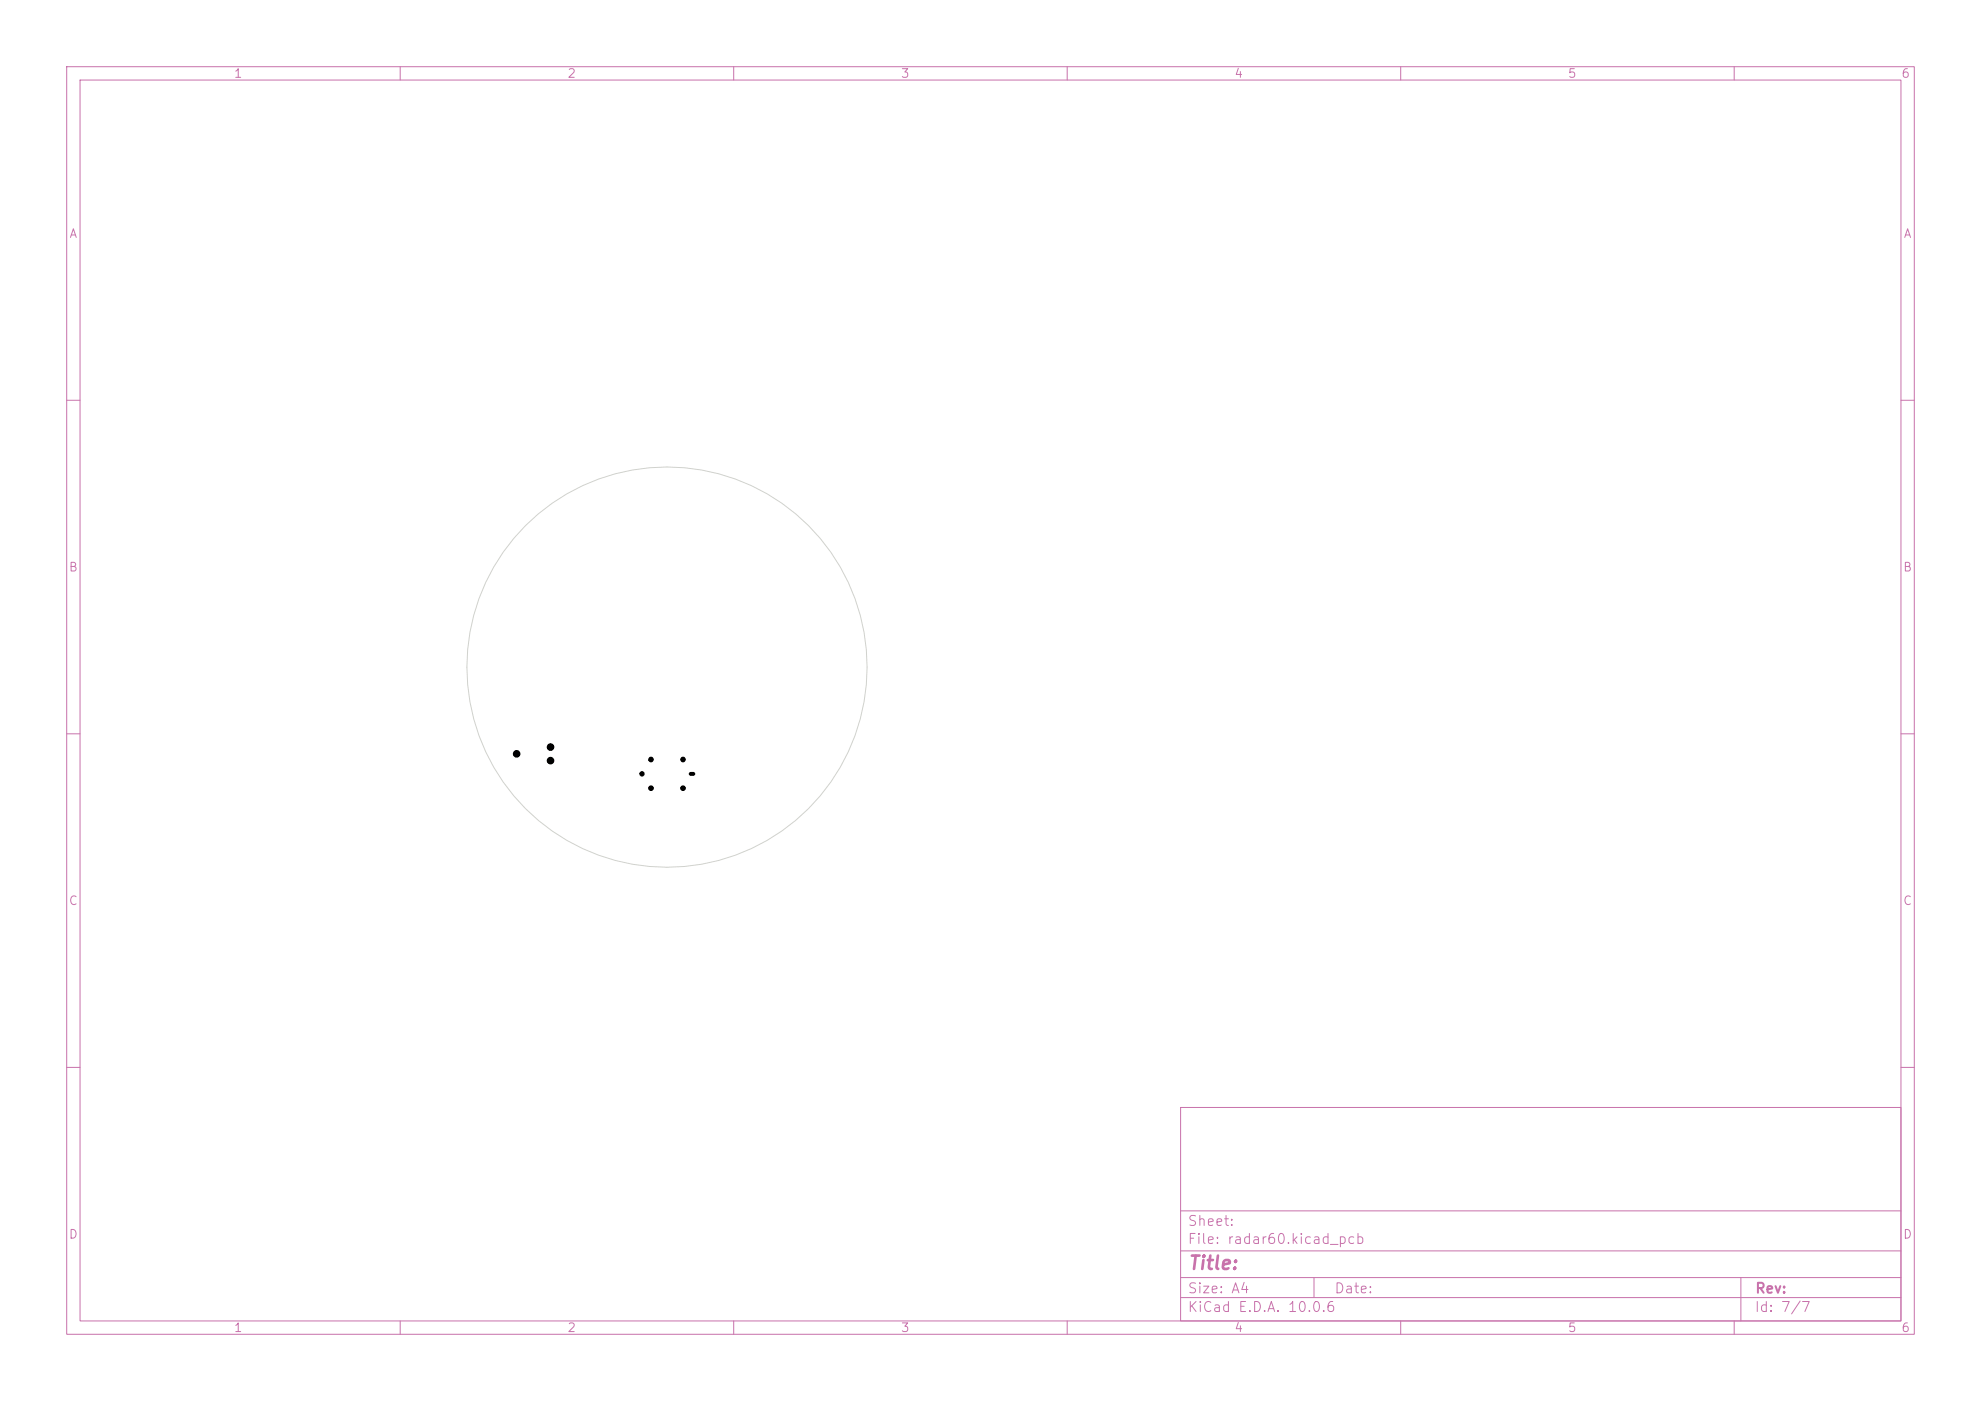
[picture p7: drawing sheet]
<svg xmlns="http://www.w3.org/2000/svg" width="297mm" height="210mm" viewBox="0 0 297 210" stroke-linecap="round" stroke-linejoin="round" font-family="sans-serif">
<defs><g id="words">
<text font-size="2" fill="#c872ab" x="178" y="190.8">Title:</text>
<g font-size="1.5" fill="#c872ab">
<text x="178" y="184.1">Sheet:</text>
<text x="178" y="186.8">File: radar60.kicad_pcb</text>
<text x="178" y="197">KiCad E.D.A. 10.0.6</text>
<text x="178" y="194.2">Size: A4</text>
<text x="200" y="194.2">Date:</text>
<text x="263" y="197">Id: 7/7</text>
<text x="263" y="194.2">Rev:</text>
</g>
<g font-size="1.3" fill="#c872ab">
<text x="35" y="12">1</text>
<text x="85" y="12">2</text>
<text x="135" y="12">3</text>
<text x="185" y="12">4</text>
<text x="235" y="12">5</text>
<text x="285" y="12">6</text>
<text x="10.3" y="36">A</text>
<text x="285.3" y="36">A</text>
<text x="10.2" y="86">B</text>
<text x="285.2" y="86">B</text>
<text x="10.2" y="136">C</text>
<text x="285.2" y="136">C</text>
<text x="10.2" y="186">D</text>
<text x="285.2" y="186">D</text>
<text x="35" y="200">1</text>
<text x="85" y="200">2</text>
<text x="135" y="200">3</text>
<text x="185" y="200">4</text>
<text x="235" y="200">5</text>
<text x="285" y="200">6</text>
</g>
</g></defs>
<g fill="none" stroke="#c872ab" stroke-width=".15">
<path d="M10 10h277v190h-277zM12 12h273v186h-273zM60 10v2M110 10v2M160 10v2M210 10v2M260 10v2M10 60h2M285 60h2M10 110h2M285 110h2M10 160h2"/>
<path d="M177 166h108v32h-108zM285 160h2M60 198v2M110 198v2M160 198v2M177 194.5h108M177 191.5h108M177 187.5h108M177 181.5h108M197 191.5v3M210 198v2M260 198v2"/>
<path d="M261 191.5v6.5"/>
</g>
<circle cx="100" cy="100" r="30" fill="none" stroke="#d0d2cd" stroke-width=".15"/>
<g fill="#000" stroke="#000" stroke-width=".15">
<circle cx="77.5" cy="113" r=".5"/>
<circle cx="82.5" cy="114" r=".5"/>
<circle cx="82.5" cy="112" r=".5"/>
<circle cx="96.3" cy="116" r=".33"/>
<circle cx="97.6" cy="118.2" r=".35"/>
<circle cx="97.6" cy="113.8" r=".35"/>
<circle cx="102.4" cy="118.2" r=".35"/>
<circle cx="102.4" cy="113.8" r=".35"/>
</g>
<path d="M103.5 116h.5" fill="none" stroke="#000" stroke-width=".58"/>
<use href="#words"/>
</svg>
